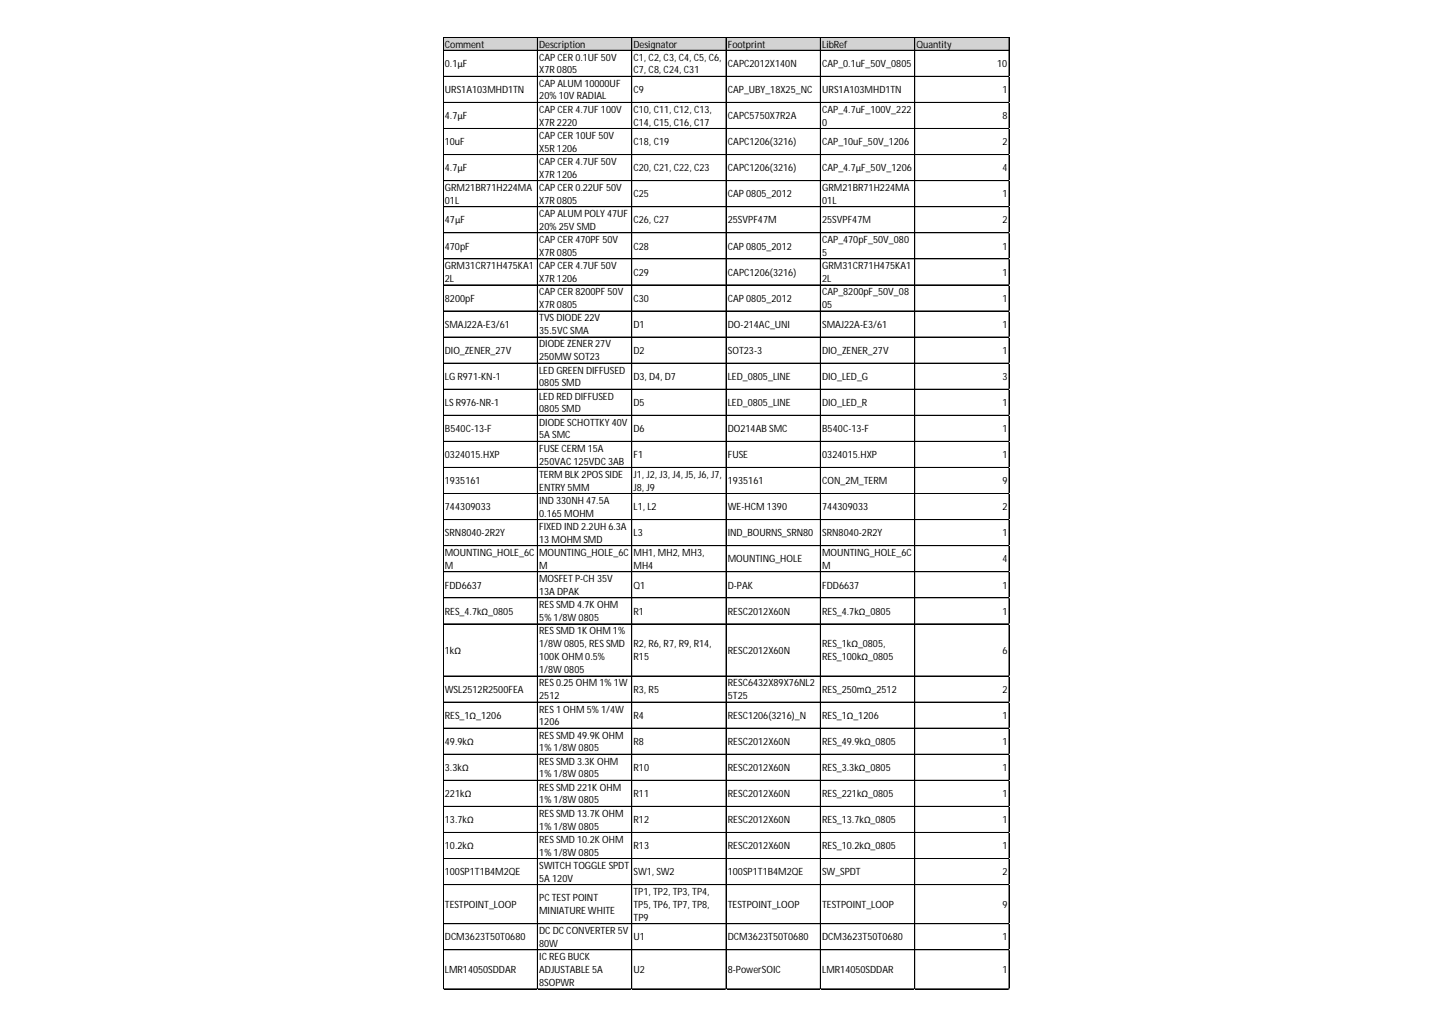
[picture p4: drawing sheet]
<svg xmlns="http://www.w3.org/2000/svg" width="297mm" height="210mm" viewBox="0 0 297 210" stroke-linecap="round" stroke-linejoin="round" font-family="sans-serif">
<defs><g id="words">
<g font-size="2">
<text x="90.9" y="9.7">Comment</text>
<text x="110.2" y="9.7">Description</text>
<text x="129.5" y="9.7">Designator</text>
<text x="148.8" y="9.7">Footprint</text>
<text x="168.1" y="9.7">LibRef</text>
<text x="187.4" y="9.7">Quantity</text>
<text x="90.9" y="13.7">0.1μF</text>
<text x="110.2" y="12.4">CAPCER0.1UF50V</text>
<text x="110.2" y="15">X7R0805</text>
<text x="110.2" y="17.7">CAPALUM10000UF</text>
<text x="129.5" y="12.4">C1, C2, C3, C4, C5, C6,</text>
<text x="129.5" y="15">C7, C8, C24, C31</text>
<text x="148.8" y="13.7">CAPC2012X140N</text>
<text x="168.1" y="13.7">CAP_0.1uF_50V_0805</text>
<text x="203.9" y="13.7">10</text>
<text x="90.9" y="19">URS1A103MHD1TN</text>
<text x="110.2" y="20.3">20%10V RADIAL</text>
<text x="110.2" y="23.1">CAPCER4.7UF100V</text>
<text x="129.5" y="19">C9</text>
<text x="129.5" y="23.1">C10, C11, C12, C13,</text>
<text x="148.8" y="19">CAP_UBY_18X25_NC</text>
<text x="168.1" y="19">URS1A103MHD1TN</text>
<text x="168.1" y="23.1">CAP_4.7uF_100V_222</text>
<text x="204.9" y="19">1</text>
<text x="90.9" y="24.4">4.7μF</text>
<text x="90.9" y="29.7">10uF</text>
<text x="110.2" y="25.7">X7R2220</text>
<text x="110.2" y="28.4">CAPCER10UF 50V</text>
<text x="129.5" y="25.7">C14, C15, C16, C17</text>
<text x="129.5" y="29.7">C18, C19</text>
<text x="148.8" y="24.4">CAPC5750X7R2A</text>
<text x="148.8" y="29.7">CAPC1206(3216)</text>
<text x="168.1" y="25.7">0</text>
<text x="168.1" y="29.7">CAP_10uF_50V_1206</text>
<text x="204.9" y="24.4">8</text>
<text x="204.9" y="29.7">2</text>
<text x="90.9" y="35">4.7µF</text>
<text x="110.2" y="31">X5R1206</text>
<text x="110.2" y="33.7">CAPCER4.7UF50V</text>
<text x="129.5" y="35">C20, C21, C22, C23</text>
<text x="148.8" y="35">CAPC1206(3216)</text>
<text x="168.1" y="35">CAP_4.7µF_50V_1206</text>
<text x="204.9" y="35">4</text>
<text x="90.9" y="39">GRM21BR71H224MA</text>
<text x="90.9" y="41.7">01L</text>
<text x="110.2" y="36.3">X7R1206</text>
<text x="110.2" y="39">CAPCER0.22UF 50V</text>
<text x="110.2" y="41.7">X7R0805</text>
<text x="129.5" y="40.3">C25</text>
<text x="148.8" y="40.3">CAP0805_2012</text>
<text x="168.1" y="39">GRM21BR71H224MA</text>
<text x="168.1" y="41.7">01L</text>
<text x="204.9" y="40.3">1</text>
<text x="90.9" y="45.7">47μF</text>
<text x="110.2" y="44.4">CAPALUMPOLY47UF</text>
<text x="110.2" y="47">20%25V SMD</text>
<text x="129.5" y="45.7">C26, C27</text>
<text x="148.8" y="45.7">25SVPF47M</text>
<text x="168.1" y="45.7">25SVPF47M</text>
<text x="204.9" y="45.7">2</text>
<text x="90.9" y="51">470pF</text>
<text x="110.2" y="49.7">CAPCER470PF 50V</text>
<text x="110.2" y="52.3">X7R0805</text>
<text x="129.5" y="51">C28</text>
<text x="148.8" y="51">CAP0805_2012</text>
<text x="168.1" y="49.7">CAP_470pF_50V_080</text>
<text x="168.1" y="52.3">5</text>
<text x="204.9" y="51">1</text>
<text x="90.9" y="55">GRM31CR71H475KA1</text>
<text x="90.9" y="57.6">2L</text>
<text x="110.2" y="55">CAPCER4.7UF50V</text>
<text x="110.2" y="57.6">X7R1206</text>
<text x="129.5" y="56.3">C29</text>
<text x="148.8" y="56.3">CAPC1206(3216)</text>
<text x="168.1" y="55">GRM31CR71H475KA1</text>
<text x="168.1" y="57.6">2L</text>
<text x="204.9" y="56.3">1</text>
<text x="90.9" y="61.7">8200pF</text>
<text x="110.2" y="60.4">CAPCER8200PF 50V</text>
<text x="110.2" y="63">X7R0805</text>
<text x="110.2" y="65.7">TVSDIODE 22V</text>
<text x="129.5" y="61.7">C30</text>
<text x="148.8" y="61.7">CAP0805_2012</text>
<text x="168.1" y="60.4">CAP_8200pF_50V_08</text>
<text x="168.1" y="63">05</text>
<text x="204.9" y="61.7">1</text>
<text x="90.9" y="67">SMAJ22A-E3/61</text>
<text x="110.2" y="68.3">35.5VCSMA</text>
<text x="110.2" y="71">DIODE ZENER27V</text>
<text x="129.5" y="67">D1</text>
<text x="148.8" y="67">DO-214AC_UNI</text>
<text x="168.1" y="67">SMAJ22A-E3/61</text>
<text x="204.9" y="67">1</text>
<text x="90.9" y="72.3">DIO_ZENER_27V</text>
<text x="90.9" y="77.7">LG R971-KN-1</text>
<text x="110.2" y="73.6">250MWSOT23</text>
<text x="110.2" y="76.4">LED GREEN DIFFUSED</text>
<text x="129.5" y="72.3">D2</text>
<text x="129.5" y="77.7">D3, D4, D7</text>
<text x="148.8" y="72.3">SOT23-3</text>
<text x="148.8" y="77.7">LED_0805_LINE</text>
<text x="168.1" y="72.3">DIO_ZENER_27V</text>
<text x="168.1" y="77.7">DIO_LED_G</text>
<text x="204.9" y="72.3">1</text>
<text x="204.9" y="77.7">3</text>
<text x="90.9" y="83">LSR976-NR-1</text>
<text x="110.2" y="79">0805SMD</text>
<text x="110.2" y="81.7">LED RED DIFFUSED</text>
<text x="129.5" y="83">D5</text>
<text x="148.8" y="83">LED_0805_LINE</text>
<text x="168.1" y="83">DIO_LED_R</text>
<text x="204.9" y="83">1</text>
<text x="90.9" y="88.3">B540C-13-F</text>
<text x="110.2" y="84.3">0805SMD</text>
<text x="110.2" y="87">DIODE SCHOTTKY40V</text>
<text x="110.2" y="89.6">5A SMC</text>
<text x="129.5" y="88.3">D6</text>
<text x="148.8" y="88.3">DO214ABSMC</text>
<text x="168.1" y="88.3">B540C-13-F</text>
<text x="204.9" y="88.3">1</text>
<text x="90.9" y="93.6">0324015.HXP</text>
<text x="110.2" y="92.3">FUSE CERM15A</text>
<text x="110.2" y="94.9">250VAC125VDC3AB</text>
<text x="129.5" y="93.6">F1</text>
<text x="148.8" y="93.6">FUSE</text>
<text x="168.1" y="93.6">0324015.HXP</text>
<text x="204.9" y="93.6">1</text>
<text x="90.9" y="99">1935161</text>
<text x="110.2" y="97.7">TERMBLK2POSSIDE</text>
<text x="110.2" y="100.3">ENTRY5MM</text>
<text x="129.5" y="97.7">J1, J2, J3, J4, J5, J6, J7,</text>
<text x="129.5" y="100.3">J8, J9</text>
<text x="148.8" y="99">1935161</text>
<text x="168.1" y="99">CON_2M_TERM</text>
<text x="204.9" y="99">9</text>
<text x="90.9" y="104.3">744309033</text>
<text x="110.2" y="103">IND330NH 47.5A</text>
<text x="110.2" y="105.6">0.165MOHM</text>
<text x="129.5" y="104.3">L1, L2</text>
<text x="148.8" y="104.3">WE-HCM1390</text>
<text x="168.1" y="104.3">744309033</text>
<text x="204.9" y="104.3">2</text>
<text x="90.9" y="109.6">SRN8040-2R2Y</text>
<text x="90.9" y="113.7">MOUNTING_HOLE_6C</text>
<text x="110.2" y="108.3">FIXEDIND2.2UH 6.3A</text>
<text x="110.2" y="110.9">13MOHMSMD</text>
<text x="110.2" y="113.7">MOUNTING_HOLE_6C</text>
<text x="129.5" y="109.6">L3</text>
<text x="129.5" y="113.7">MH1, MH2, MH3,</text>
<text x="148.8" y="109.6">IND_BOURNS_SRN80</text>
<text x="168.1" y="109.6">SRN8040-2R2Y</text>
<text x="168.1" y="113.7">MOUNTING_HOLE_6C</text>
<text x="204.9" y="109.6">1</text>
<text x="90.9" y="116.3">M</text>
<text x="110.2" y="116.3">M</text>
<text x="110.2" y="119">MOSFETP-CH 35V</text>
<text x="129.5" y="116.3">MH4</text>
<text x="148.8" y="115">MOUNTING_HOLE</text>
<text x="168.1" y="116.3">M</text>
<text x="204.9" y="115">4</text>
<text x="90.9" y="120.3">FDD6637</text>
<text x="90.9" y="125.6">RES_4.7kΩ_0805</text>
<text x="110.2" y="121.6">13A DPAK</text>
<text x="110.2" y="124.3">RESSMD4.7KOHM</text>
<text x="129.5" y="120.3">Q1</text>
<text x="129.5" y="125.6">R1</text>
<text x="148.8" y="120.3">D-PAK</text>
<text x="148.8" y="125.6">RESC2012X60N</text>
<text x="168.1" y="120.3">FDD6637</text>
<text x="168.1" y="125.6">RES_4.7kΩ_0805</text>
<text x="204.9" y="120.3">1</text>
<text x="204.9" y="125.6">1</text>
<text x="110.2" y="126.9">5%1/8W0805</text>
<text x="110.2" y="129.6">RESSMD1KOHM1%</text>
<text x="90.9" y="133.6">1kΩ</text>
<text x="110.2" y="132.2">1/8W0805, RESSMD</text>
<text x="110.2" y="134.9">100KOHM0.5%</text>
<text x="110.2" y="137.6">1/8W0805</text>
<text x="129.5" y="132.3">R2, R6, R7, R9, R14,</text>
<text x="129.5" y="134.9">R15</text>
<text x="148.8" y="133.6">RESC2012X60N</text>
<text x="168.1" y="132.3">RES_1kΩ_0805,</text>
<text x="168.1" y="134.9">RES_100kΩ_0805</text>
<text x="204.9" y="133.6">6</text>
<text x="90.9" y="141.6">WSL2512R2500FEA</text>
<text x="110.2" y="140.3">RES0.25OHM1%1W</text>
<text x="110.2" y="142.9">2512</text>
<text x="129.5" y="141.6">R3, R5</text>
<text x="148.8" y="140.3">RESC6432X89X76NL2</text>
<text x="148.8" y="142.9">5T25</text>
<text x="168.1" y="141.6">RES_250mΩ_2512</text>
<text x="204.9" y="141.6">2</text>
<text x="90.9" y="146.9">RES_1Ω_1206</text>
<text x="110.2" y="145.6">RES1 OHM5%1/4W</text>
<text x="110.2" y="148.2">1206</text>
<text x="129.5" y="146.9">R4</text>
<text x="148.8" y="146.9">RESC1206(3216)_N</text>
<text x="168.1" y="146.9">RES_1Ω_1206</text>
<text x="204.9" y="146.9">1</text>
<text x="90.9" y="152.3">49.9kΩ</text>
<text x="110.2" y="151">RESSMD49.9KOHM</text>
<text x="110.2" y="153.6">1%1/8W0805</text>
<text x="129.5" y="152.3">R8</text>
<text x="148.8" y="152.3">RESC2012X60N</text>
<text x="168.1" y="152.3">RES_49.9kΩ_0805</text>
<text x="204.9" y="152.3">1</text>
<text x="90.9" y="157.6">3.3kΩ</text>
<text x="110.2" y="156.3">RESSMD3.3KOHM</text>
<text x="110.2" y="158.9">1%1/8W0805</text>
<text x="110.2" y="161.6">RESSMD221KOHM</text>
<text x="129.5" y="157.6">R10</text>
<text x="148.8" y="157.6">RESC2012X60N</text>
<text x="168.1" y="157.6">RES_3.3kΩ_0805</text>
<text x="204.9" y="157.6">1</text>
<text x="90.9" y="162.9">221kΩ</text>
<text x="110.2" y="164.2">1%1/8W0805</text>
<text x="110.2" y="166.9">RESSMD13.7KOHM</text>
<text x="129.5" y="162.9">R11</text>
<text x="148.8" y="162.9">RESC2012X60N</text>
<text x="168.1" y="162.9">RES_221kΩ_0805</text>
<text x="204.9" y="162.9">1</text>
<text x="90.9" y="168.2">13.7kΩ</text>
<text x="90.9" y="173.6">10.2kΩ</text>
<text x="110.2" y="169.5">1%1/8W0805</text>
<text x="110.2" y="172.3">RESSMD10.2KOHM</text>
<text x="129.5" y="168.2">R12</text>
<text x="129.5" y="173.6">R13</text>
<text x="148.8" y="168.2">RESC2012X60N</text>
<text x="148.8" y="173.6">RESC2012X60N</text>
<text x="168.1" y="168.2">RES_13.7kΩ_0805</text>
<text x="168.1" y="173.6">RES_10.2kΩ_0805</text>
<text x="204.9" y="168.2">1</text>
<text x="204.9" y="173.6">1</text>
<text x="90.9" y="178.9">100SP1T1B4M2QE</text>
<text x="110.2" y="174.9">1%1/8W0805</text>
<text x="110.2" y="177.6">SWITCH TOGGLE SPDT</text>
<text x="129.5" y="178.9">SW1, SW2</text>
<text x="148.8" y="178.9">100SP1T1B4M2QE</text>
<text x="168.1" y="178.9">SW_SPDT</text>
<text x="204.9" y="178.9">2</text>
<text x="90.9" y="185.6">TESTPOINT_LOOP</text>
<text x="110.2" y="180.2">5A 120V</text>
<text x="110.2" y="184.2">PCTESTPOINT</text>
<text x="129.5" y="182.9">TP1, TP2, TP3, TP4,</text>
<text x="129.5" y="185.5">TP5, TP6, TP7, TP8,</text>
<text x="148.8" y="185.6">TESTPOINT_LOOP</text>
<text x="168.1" y="185.6">TESTPOINT_LOOP</text>
<text x="204.9" y="185.6">9</text>
<text x="110.2" y="186.8">MINIATURE WHITE</text>
<text x="110.2" y="190.9">DCDCCONVERTER5V</text>
<text x="129.5" y="188.2">TP9</text>
<text x="90.9" y="192.2">DCM3623T50T0680</text>
<text x="110.2" y="193.5">80W</text>
<text x="110.2" y="196.3">ICREG BUCK</text>
<text x="129.5" y="192.2">U1</text>
<text x="148.8" y="192.2">DCM3623T50T0680</text>
<text x="168.1" y="192.2">DCM3623T50T0680</text>
<text x="204.9" y="192.2">1</text>
<text x="90.9" y="198.9">LMR14050SDDAR</text>
<text x="110.2" y="198.9">ADJUSTABLE 5A</text>
<text x="110.2" y="201.5">8SOPWR</text>
<text x="129.5" y="198.9">U2</text>
<text x="148.8" y="198.9">8-PowerSOIC</text>
<text x="168.1" y="198.9">LMR14050SDDAR</text>
<text x="204.9" y="198.9">1</text>
</g>
</g></defs>
<path d="M90.6 7.6h115.8v2.7h-115.8z" fill="#d3d3d3"/>
<g fill="none" stroke="#000" stroke-width=".2">
<path d="M90.6 7.6v194.6M90.6 10.3h115.7M90.6 15.6h115.7M109.9 7.7v194.5M129.1 7.7l.1 194.5M148.4 7.7v194.5M148.5 7.7v194.5M167.7 7.7v194.5M187 7.7v194.5M206.3 7.7v194.5M206.3 7.6h-115.7v194.6M90.6 20.9h115.7"/>
<path d="M90.6 26.3h115.7M90.6 31.6h115.7M90.6 36.9h115.7M90.6 42.2h115.7M90.6 47.6h115.7M90.6 52.9h115.7M90.6 58.2h115.7M90.6 58.3h115.7M90.6 63.6h115.7M90.6 68.9h115.7M90.6 74.2h115.7M90.6 79.5h115.7"/>
<path d="M90.6 79.6h115.7M90.6 84.9h115.7M90.6 90.2h115.7M90.6 95.5h115.7M90.6 95.6h115.7M90.6 100.9h115.7M90.6 106.2h115.7M90.6 111.5h115.7M90.6 111.6h115.7M90.6 116.8h115.7M90.6 116.9h115.7M90.6 122.2h115.7"/>
<path d="M90.6 127.5h115.7M90.6 138.2h115.7M90.6 143.5h115.7M90.6 148.8h115.7M90.6 148.9h115.7M90.6 154.2h115.7M90.6 159.5h115.7M90.6 164.8h115.7M90.6 170.1h115.7M90.6 170.2h115.7M90.6 175.5h115.7M90.6 180.8h115.7"/>
<path d="M90.6 188.8h115.7M90.6 194.1h115.7M90.6 202.1h115.7"/>
</g>
<path d="M90.6 202.2h.1" fill="none" stroke="#d4d4d4" stroke-width=".2"/>
<path d="M109.9 202.2h.1" fill="none" stroke="#d4d4d4" stroke-width=".2"/>
<path d="M129.1 202.2h.1" fill="none" stroke="#d4d4d4" stroke-width=".2"/>
<path d="M148.4 202.2h.1" fill="none" stroke="#d4d4d4" stroke-width=".2"/>
<path d="M167.7 202.2h.1" fill="none" stroke="#d4d4d4" stroke-width=".2"/>
<path d="M187 202.2h.1" fill="none" stroke="#d4d4d4" stroke-width=".2"/>
<path d="M206.3 202.2h.1" fill="none" stroke="#d4d4d4" stroke-width=".2"/>
<path d="M206.3 15.6h.1" fill="none" stroke="#d4d4d4" stroke-width=".2"/>
<path d="M206.3 20.9h.1" fill="none" stroke="#d4d4d4" stroke-width=".2"/>
<path d="M206.3 26.3h.1" fill="none" stroke="#d4d4d4" stroke-width=".2"/>
<path d="M206.3 31.6h.1" fill="none" stroke="#d4d4d4" stroke-width=".2"/>
<path d="M206.3 36.9h.1" fill="none" stroke="#d4d4d4" stroke-width=".2"/>
<path d="M206.3 42.2h.1" fill="none" stroke="#d4d4d4" stroke-width=".2"/>
<path d="M206.3 47.6h.1" fill="none" stroke="#d4d4d4" stroke-width=".2"/>
<path d="M206.3 52.9h.1" fill="none" stroke="#d4d4d4" stroke-width=".2"/>
<path d="M206.3 58.2h.1" fill="none" stroke="#d4d4d4" stroke-width=".2"/>
<path d="M206.3 63.6h.1" fill="none" stroke="#d4d4d4" stroke-width=".2"/>
<path d="M206.3 68.9h.1" fill="none" stroke="#d4d4d4" stroke-width=".2"/>
<path d="M206.3 74.2h.1" fill="none" stroke="#d4d4d4" stroke-width=".2"/>
<path d="M206.3 79.5h.1" fill="none" stroke="#d4d4d4" stroke-width=".2"/>
<path d="M206.3 84.9h.1" fill="none" stroke="#d4d4d4" stroke-width=".2"/>
<path d="M206.3 90.2h.1" fill="none" stroke="#d4d4d4" stroke-width=".2"/>
<path d="M206.3 95.5h.1" fill="none" stroke="#d4d4d4" stroke-width=".2"/>
<path d="M206.3 100.9h.1" fill="none" stroke="#d4d4d4" stroke-width=".2"/>
<path d="M206.3 106.2h.1" fill="none" stroke="#d4d4d4" stroke-width=".2"/>
<path d="M206.3 111.5h.1" fill="none" stroke="#d4d4d4" stroke-width=".2"/>
<path d="M206.3 116.8h.1" fill="none" stroke="#d4d4d4" stroke-width=".2"/>
<path d="M206.3 122.2h.1" fill="none" stroke="#d4d4d4" stroke-width=".2"/>
<path d="M206.3 127.5h.1" fill="none" stroke="#d4d4d4" stroke-width=".2"/>
<path d="M206.3 138.2h.1" fill="none" stroke="#d4d4d4" stroke-width=".2"/>
<path d="M206.3 143.5h.1" fill="none" stroke="#d4d4d4" stroke-width=".2"/>
<path d="M206.3 148.8h.1" fill="none" stroke="#d4d4d4" stroke-width=".2"/>
<path d="M206.3 154.2h.1" fill="none" stroke="#d4d4d4" stroke-width=".2"/>
<path d="M206.3 159.5h.1" fill="none" stroke="#d4d4d4" stroke-width=".2"/>
<path d="M206.3 164.8h.1" fill="none" stroke="#d4d4d4" stroke-width=".2"/>
<path d="M206.3 170.1h.1" fill="none" stroke="#d4d4d4" stroke-width=".2"/>
<path d="M206.3 175.5h.1" fill="none" stroke="#d4d4d4" stroke-width=".2"/>
<path d="M206.3 180.8h.1" fill="none" stroke="#d4d4d4" stroke-width=".2"/>
<path d="M206.3 188.8h.1" fill="none" stroke="#d4d4d4" stroke-width=".2"/>
<path d="M206.3 194.1h.1" fill="none" stroke="#d4d4d4" stroke-width=".2"/>
<path d="M206.3 202.1h.1" fill="none" stroke="#d4d4d4" stroke-width=".2"/>
<use href="#words"/>
</svg>
